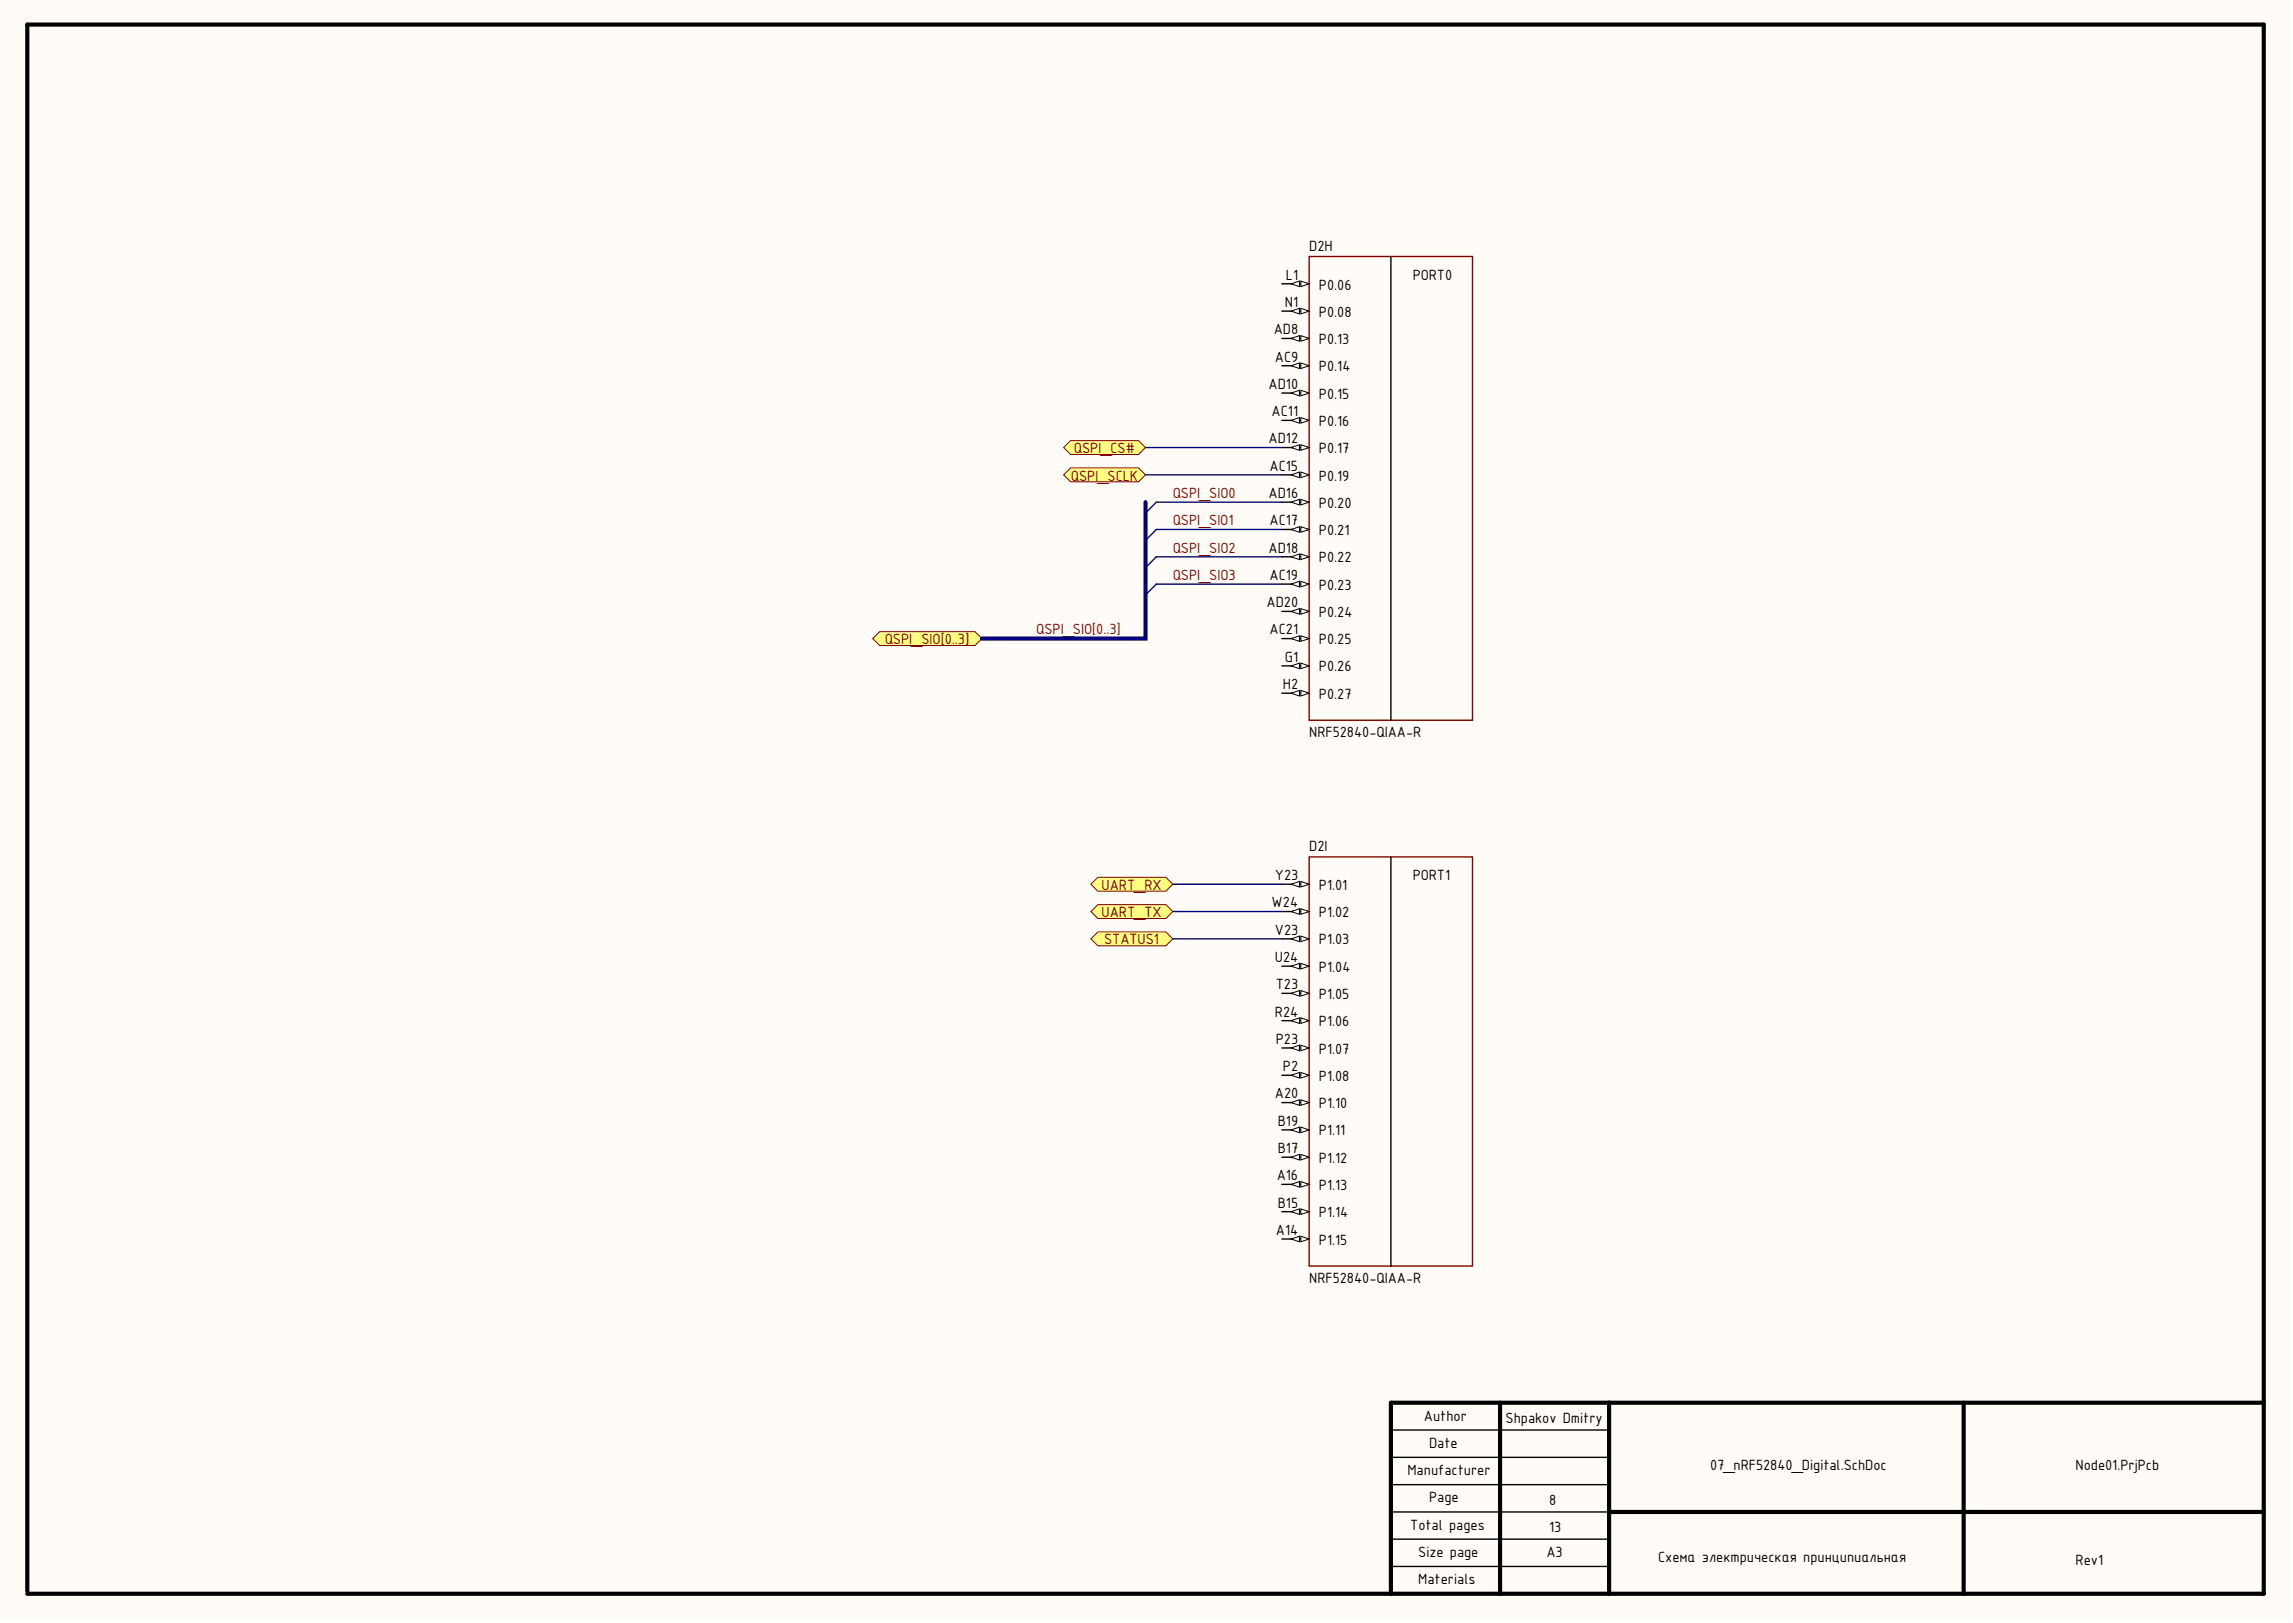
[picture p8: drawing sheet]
<svg xmlns="http://www.w3.org/2000/svg" width="420mm" height="297mm" viewBox="0 0 420 297" stroke-linecap="round" stroke-linejoin="round" font-family="sans-serif">
<defs><g id="words">
<g font-size="2.9">
<text x="239.7" y="46">D2H</text>
<text x="235.4" y="51.2">L1</text>
<text x="241.5" y="53">P0.06</text>
<text x="258.6" y="51.2">PORT0</text>
<text x="235.3" y="56.2">N1</text>
<text x="241.5" y="58">P0.08</text>
<text x="233.2" y="61.2">AD8</text>
<text x="241.5" y="63">P0.13</text>
<text x="232.3" y="71.2">AD10</text>
<text x="233.4" y="66.2">AC9</text>
<text x="241.5" y="68">P0.14</text>
<text x="232.8" y="76.2">AC11</text>
<text x="241.5" y="77.9">P0.16</text>
<text x="241.5" y="73">P0.15</text>
<text x="232.3" y="81.2">AD12</text>
<text x="241.5" y="82.9">P0.17</text>
<text x="232.4" y="86.2">AC15</text>
<text x="241.5" y="88">P0.19</text>
<text x="232.3" y="91.2">AD16</text>
<text x="241.5" y="93">P0.20</text>
<text x="232.3" y="101.2">AD18</text>
<text x="232.4" y="96.2">AC17</text>
<text x="241.5" y="97.9">P0.21</text>
<text x="232.4" y="106.1">AC19</text>
<text x="241.5" y="107.9">P0.23</text>
<text x="241.5" y="102.9">P0.22</text>
<text x="231.9" y="111.1">AD20</text>
<text x="241.5" y="112.9">P0.24</text>
<text x="232.4" y="116.1">AC21</text>
<text x="241.5" y="117.9">P0.25</text>
<text x="235.3" y="121.1">G1</text>
<text x="241.5" y="122.9">P0.26</text>
<text x="234.9" y="126.1">H2</text>
<text x="241.5" y="127.9">P0.27</text>
<text x="239.7" y="134.9">NRF52840-QIAA-R</text>
<text x="239.7" y="155.8">D2I</text>
<text x="233.4" y="161.1">Y23</text>
<text x="258.6" y="161.1">PORT1</text>
<text x="232.8" y="166.1">W24</text>
<text x="241.5" y="167.8">P1.02</text>
<text x="241.5" y="162.9">P1.01</text>
<text x="233.4" y="171.1">V23</text>
<text x="241.5" y="172.8">P1.03</text>
<text x="233.4" y="176.1">U24</text>
<text x="241.5" y="177.9">P1.04</text>
<text x="233.6" y="181.1">T23</text>
<text x="241.5" y="182.9">P1.05</text>
<text x="233.4" y="186.1">R24</text>
<text x="233.6" y="191.1">P23</text>
<text x="241.5" y="187.8">P1.06</text>
<text x="234.9" y="196">P2</text>
<text x="241.5" y="197.8">P1.08</text>
<text x="241.5" y="192.8">P1.07</text>
<text x="233.4" y="201">A20</text>
<text x="241.5" y="202.8">P1.10</text>
<text x="233.9" y="206">B19</text>
<text x="241.5" y="207.8">P1.11</text>
<text x="233.9" y="211">B17</text>
<text x="241.5" y="212.8">P1.12</text>
<text x="233.7" y="216">A16</text>
<text x="233.9" y="221">B15</text>
<text x="241.5" y="217.8">P1.13</text>
<text x="233.6" y="226">A14</text>
<text x="241.5" y="227.8">P1.15</text>
<text x="241.5" y="222.8">P1.14</text>
<text x="239.7" y="234.8">NRF52840-QIAA-R</text>
<text x="260.7" y="260">Author</text>
<text x="275.6" y="260.5">Shpakov Dmitry</text>
<text x="257.7" y="270">Manufacturer</text>
<text x="261.6" y="265">Date</text>
<text x="313.1" y="269">07_nRF52840_Digital.SchDoc</text>
<text x="380" y="269">Node01.PrjPcb</text>
<text x="261.6" y="275">Page</text>
<text x="283.6" y="275.5">8</text>
<text x="258.2" y="279.9">Total pages</text>
<text x="283.6" y="280.4">13</text>
<text x="259.7" y="284.9">Size page</text>
<text x="283.1" y="284.9">A3</text>
<text x="303.6" y="285.9">Схема электрическая принципиальная</text>
<text x="380" y="286.5">Rev1</text>
<text x="259.7" y="290">Materials</text>
</g>
<g font-size="2.9" fill="#800000">
<text x="196.6" y="82.9">QSPI_CS#</text>
<text x="196.1" y="88">QSPI_SCLK</text>
<text x="214.7" y="91.2">QSPI_SIO0</text>
<text x="214.7" y="96.2">QSPI_SIO1</text>
<text x="214.7" y="101.2">QSPI_SIO2</text>
<text x="214.7" y="106.1">QSPI_SIO3</text>
<text x="162" y="117.9">QSPI_SIO[0..3]</text>
<text x="189.7" y="116.1">QSPI_SIO[0..3]</text>
<text x="201.7" y="162.9">UART_RX</text>
<text x="201.7" y="167.8">UART_TX</text>
<text x="202.2" y="172.8">STATUS1</text>
</g>
</g></defs>
<path d="M0 0h419.4v296.6h-419.4z" fill="#fffcf8"/>
<path d="M274.6 256.7v35M294.6 256.7v35M359.5 256.7v35M414.5 256.7h-159.9v35M294.6 276.7h119.9M5 291.2v-286.7h409.5v287.2h-409.5" fill="none" stroke="#000" stroke-width=".76"/>
<path d="M234.7 121.9h5M254.6 276.7h40M254.6 271.7h40M254.6 266.7h40M254.6 261.7h40M254.6 286.7h40M254.6 281.7h40" fill="none" stroke="#000" stroke-width=".25"/>
<path d="M238.2 121.4l1.5 .5-1.5 .5z" fill="#fffcf8"/>
<path d="M238.2 121.4l1.5 .5-1.5 .5z" fill="none" stroke="#000" stroke-width=".18"/>
<path d="M236.4 121.9l1.5-.5v1z" fill="#fffcf8"/>
<path d="M236.4 121.9l1.5-.5v1z" fill="none" stroke="#000" stroke-width=".18"/>
<path d="M234.7 126.9h5" fill="none" stroke="#000" stroke-width=".25"/>
<path d="M238.2 126.4l1.5 .5-1.5 .5z" fill="#fffcf8"/>
<path d="M238.2 126.4l1.5 .5-1.5 .5z" fill="none" stroke="#000" stroke-width=".18"/>
<path d="M236.4 126.9l1.5-.5v1z" fill="#fffcf8"/>
<path d="M236.4 126.9l1.5-.5v1z" fill="none" stroke="#000" stroke-width=".18"/>
<path d="M234.7 51.9h5" fill="none" stroke="#000" stroke-width=".25"/>
<path d="M238.2 51.4l1.5 .5-1.5 .6z" fill="#fffcf8"/>
<path d="M238.2 51.4l1.5 .5-1.5 .6z" fill="none" stroke="#000" stroke-width=".18"/>
<path d="M236.4 51.9l1.5-.5v1.1z" fill="#fffcf8"/>
<path d="M236.4 51.9l1.5-.5v1.1z" fill="none" stroke="#000" stroke-width=".18"/>
<path d="M234.7 56.9h5" fill="none" stroke="#000" stroke-width=".25"/>
<path d="M238.2 56.4l1.5 .5-1.5 .6z" fill="#fffcf8"/>
<path d="M238.2 56.4l1.5 .5-1.5 .6z" fill="none" stroke="#000" stroke-width=".18"/>
<path d="M236.4 56.9l1.5-.5v1.1z" fill="#fffcf8"/>
<path d="M236.4 56.9l1.5-.5v1.1z" fill="none" stroke="#000" stroke-width=".18"/>
<path d="M234.7 66.9h5" fill="none" stroke="#000" stroke-width=".25"/>
<path d="M238.2 66.4l1.5 .5-1.5 .5z" fill="#fffcf8"/>
<path d="M238.2 66.4l1.5 .5-1.5 .5z" fill="none" stroke="#000" stroke-width=".18"/>
<path d="M236.4 66.9l1.5-.5v1z" fill="#fffcf8"/>
<path d="M236.4 66.9l1.5-.5v1z" fill="none" stroke="#000" stroke-width=".18"/>
<path d="M234.7 76.9h5" fill="none" stroke="#000" stroke-width=".25"/>
<path d="M238.2 76.4l1.5 .5-1.5 .5z" fill="#fffcf8"/>
<path d="M238.2 76.4l1.5 .5-1.5 .5z" fill="none" stroke="#000" stroke-width=".18"/>
<path d="M236.4 76.9l1.5-.5v1z" fill="#fffcf8"/>
<path d="M236.4 76.9l1.5-.5v1z" fill="none" stroke="#000" stroke-width=".18"/>
<path d="M234.7 86.9h5" fill="none" stroke="#000" stroke-width=".25"/>
<path d="M238.2 86.4l1.5 .5-1.5 .5z" fill="#fffcf8"/>
<path d="M238.2 86.4l1.5 .5-1.5 .5z" fill="none" stroke="#000" stroke-width=".18"/>
<path d="M236.4 86.9l1.5-.5v1z" fill="#fffcf8"/>
<path d="M236.4 86.9l1.5-.5v1z" fill="none" stroke="#000" stroke-width=".18"/>
<path d="M234.7 96.9h5" fill="none" stroke="#000" stroke-width=".25"/>
<path d="M238.2 96.4l1.5 .5-1.5 .5z" fill="#fffcf8"/>
<path d="M238.2 96.4l1.5 .5-1.5 .5z" fill="none" stroke="#000" stroke-width=".18"/>
<path d="M236.4 96.9l1.5-.5v1z" fill="#fffcf8"/>
<path d="M236.4 96.9l1.5-.5v1z" fill="none" stroke="#000" stroke-width=".18"/>
<path d="M234.7 106.9h5" fill="none" stroke="#000" stroke-width=".25"/>
<path d="M238.2 106.4l1.5 .5-1.5 .5z" fill="#fffcf8"/>
<path d="M238.2 106.4l1.5 .5-1.5 .5z" fill="none" stroke="#000" stroke-width=".18"/>
<path d="M236.4 106.9l1.5-.5v1z" fill="#fffcf8"/>
<path d="M236.4 106.9l1.5-.5v1z" fill="none" stroke="#000" stroke-width=".18"/>
<path d="M234.7 116.9h5" fill="none" stroke="#000" stroke-width=".25"/>
<path d="M238.2 116.4l1.5 .5-1.5 .5z" fill="#fffcf8"/>
<path d="M238.2 116.4l1.5 .5-1.5 .5z" fill="none" stroke="#000" stroke-width=".18"/>
<path d="M236.4 116.9l1.5-.5v1z" fill="#fffcf8"/>
<path d="M236.4 116.9l1.5-.5v1z" fill="none" stroke="#000" stroke-width=".18"/>
<path d="M234.7 61.9h5" fill="none" stroke="#000" stroke-width=".25"/>
<path d="M238.2 61.4l1.5 .5-1.5 .5z" fill="#fffcf8"/>
<path d="M238.2 61.4l1.5 .5-1.5 .5z" fill="none" stroke="#000" stroke-width=".18"/>
<path d="M236.4 61.9l1.5-.5v1z" fill="#fffcf8"/>
<path d="M236.4 61.9l1.5-.5v1z" fill="none" stroke="#000" stroke-width=".18"/>
<path d="M234.7 71.9h5" fill="none" stroke="#000" stroke-width=".25"/>
<path d="M238.2 71.4l1.5 .5-1.5 .5z" fill="#fffcf8"/>
<path d="M238.2 71.4l1.5 .5-1.5 .5z" fill="none" stroke="#000" stroke-width=".18"/>
<path d="M236.4 71.9l1.5-.5v1z" fill="#fffcf8"/>
<path d="M236.4 71.9l1.5-.5v1z" fill="none" stroke="#000" stroke-width=".18"/>
<path d="M234.7 81.9h5" fill="none" stroke="#000" stroke-width=".25"/>
<path d="M238.2 81.4l1.5 .5-1.5 .5z" fill="#fffcf8"/>
<path d="M238.2 81.4l1.5 .5-1.5 .5z" fill="none" stroke="#000" stroke-width=".18"/>
<path d="M236.4 81.9l1.5-.5v1z" fill="#fffcf8"/>
<path d="M236.4 81.9l1.5-.5v1z" fill="none" stroke="#000" stroke-width=".18"/>
<path d="M234.7 91.9h5" fill="none" stroke="#000" stroke-width=".25"/>
<path d="M238.2 91.4l1.5 .5-1.5 .5z" fill="#fffcf8"/>
<path d="M238.2 91.4l1.5 .5-1.5 .5z" fill="none" stroke="#000" stroke-width=".18"/>
<path d="M236.4 91.9l1.5-.5v1z" fill="#fffcf8"/>
<path d="M236.4 91.9l1.5-.5v1z" fill="none" stroke="#000" stroke-width=".18"/>
<path d="M234.7 101.9h5" fill="none" stroke="#000" stroke-width=".25"/>
<path d="M238.2 101.4l1.5 .5-1.5 .5z" fill="#fffcf8"/>
<path d="M238.2 101.4l1.5 .5-1.5 .5z" fill="none" stroke="#000" stroke-width=".18"/>
<path d="M236.4 101.9l1.5-.5v1z" fill="#fffcf8"/>
<path d="M236.4 101.9l1.5-.5v1z" fill="none" stroke="#000" stroke-width=".18"/>
<path d="M234.7 111.9h5" fill="none" stroke="#000" stroke-width=".25"/>
<path d="M238.2 111.4l1.5 .5-1.5 .5z" fill="#fffcf8"/>
<path d="M238.2 111.4l1.5 .5-1.5 .5z" fill="none" stroke="#000" stroke-width=".18"/>
<path d="M236.4 111.9l1.5-.5v1z" fill="#fffcf8"/>
<path d="M236.4 111.9l1.5-.5v1z" fill="none" stroke="#000" stroke-width=".18"/>
<path d="M239.7 46.9h29.9v84.9h-29.9z" fill="none" stroke="#800000" stroke-width=".25"/>
<path d="M254.6 46.9v85M234.7 226.8h5" fill="none" stroke="#000" stroke-width=".25"/>
<path d="M238.2 226.3l1.5 .5-1.5 .5z" fill="#fffcf8"/>
<path d="M238.2 226.3l1.5 .5-1.5 .5z" fill="none" stroke="#000" stroke-width=".18"/>
<path d="M236.4 226.8l1.5-.5v1z" fill="#fffcf8"/>
<path d="M236.4 226.8l1.5-.5v1z" fill="none" stroke="#000" stroke-width=".18"/>
<path d="M234.7 216.8h5" fill="none" stroke="#000" stroke-width=".25"/>
<path d="M238.2 216.3l1.5 .5-1.5 .5z" fill="#fffcf8"/>
<path d="M238.2 216.3l1.5 .5-1.5 .5z" fill="none" stroke="#000" stroke-width=".18"/>
<path d="M236.4 216.8l1.5-.5v1z" fill="#fffcf8"/>
<path d="M236.4 216.8l1.5-.5v1z" fill="none" stroke="#000" stroke-width=".18"/>
<path d="M234.7 201.8h5" fill="none" stroke="#000" stroke-width=".25"/>
<path d="M238.2 201.3l1.5 .5-1.5 .5z" fill="#fffcf8"/>
<path d="M238.2 201.3l1.5 .5-1.5 .5z" fill="none" stroke="#000" stroke-width=".18"/>
<path d="M236.4 201.8l1.5-.5v1z" fill="#fffcf8"/>
<path d="M236.4 201.8l1.5-.5v1z" fill="none" stroke="#000" stroke-width=".18"/>
<path d="M234.7 221.8h5" fill="none" stroke="#000" stroke-width=".25"/>
<path d="M238.2 221.3l1.5 .5-1.5 .5z" fill="#fffcf8"/>
<path d="M238.2 221.3l1.5 .5-1.5 .5z" fill="none" stroke="#000" stroke-width=".18"/>
<path d="M236.4 221.8l1.5-.5v1z" fill="#fffcf8"/>
<path d="M236.4 221.8l1.5-.5v1z" fill="none" stroke="#000" stroke-width=".18"/>
<path d="M234.7 206.8h5" fill="none" stroke="#000" stroke-width=".25"/>
<path d="M238.2 206.3l1.5 .5-1.5 .5z" fill="#fffcf8"/>
<path d="M238.2 206.3l1.5 .5-1.5 .5z" fill="none" stroke="#000" stroke-width=".18"/>
<path d="M236.4 206.8l1.5-.5v1z" fill="#fffcf8"/>
<path d="M236.4 206.8l1.5-.5v1z" fill="none" stroke="#000" stroke-width=".18"/>
<path d="M234.7 196.8h5" fill="none" stroke="#000" stroke-width=".25"/>
<path d="M238.2 196.3l1.5 .5-1.5 .5z" fill="#fffcf8"/>
<path d="M238.2 196.3l1.5 .5-1.5 .5z" fill="none" stroke="#000" stroke-width=".18"/>
<path d="M236.4 196.8l1.5-.5v1z" fill="#fffcf8"/>
<path d="M236.4 196.8l1.5-.5v1z" fill="none" stroke="#000" stroke-width=".18"/>
<path d="M234.7 191.8h5" fill="none" stroke="#000" stroke-width=".25"/>
<path d="M238.2 191.3l1.5 .5-1.5 .5z" fill="#fffcf8"/>
<path d="M238.2 191.3l1.5 .5-1.5 .5z" fill="none" stroke="#000" stroke-width=".18"/>
<path d="M236.4 191.8l1.5-.5v1z" fill="#fffcf8"/>
<path d="M236.4 191.8l1.5-.5v1z" fill="none" stroke="#000" stroke-width=".18"/>
<path d="M234.7 186.8h5" fill="none" stroke="#000" stroke-width=".25"/>
<path d="M238.2 186.3l1.5 .5-1.5 .5z" fill="#fffcf8"/>
<path d="M238.2 186.3l1.5 .5-1.5 .5z" fill="none" stroke="#000" stroke-width=".18"/>
<path d="M236.4 186.8l1.5-.5v1z" fill="#fffcf8"/>
<path d="M236.4 186.8l1.5-.5v1z" fill="none" stroke="#000" stroke-width=".18"/>
<path d="M234.7 181.8h5" fill="none" stroke="#000" stroke-width=".25"/>
<path d="M238.2 181.3l1.5 .5-1.5 .5z" fill="#fffcf8"/>
<path d="M238.2 181.3l1.5 .5-1.5 .5z" fill="none" stroke="#000" stroke-width=".18"/>
<path d="M236.4 181.8l1.5-.5v1z" fill="#fffcf8"/>
<path d="M236.4 181.8l1.5-.5v1z" fill="none" stroke="#000" stroke-width=".18"/>
<path d="M234.7 176.8h5" fill="none" stroke="#000" stroke-width=".25"/>
<path d="M238.2 176.3l1.5 .5-1.5 .5z" fill="#fffcf8"/>
<path d="M238.2 176.3l1.5 .5-1.5 .5z" fill="none" stroke="#000" stroke-width=".18"/>
<path d="M236.4 176.8l1.5-.5v1z" fill="#fffcf8"/>
<path d="M236.4 176.8l1.5-.5v1z" fill="none" stroke="#000" stroke-width=".18"/>
<path d="M234.7 171.8h5" fill="none" stroke="#000" stroke-width=".25"/>
<path d="M238.2 171.3l1.5 .5-1.5 .5z" fill="#fffcf8"/>
<path d="M238.2 171.3l1.5 .5-1.5 .5z" fill="none" stroke="#000" stroke-width=".18"/>
<path d="M236.4 171.8l1.5-.5v1z" fill="#fffcf8"/>
<path d="M236.4 171.8l1.5-.5v1z" fill="none" stroke="#000" stroke-width=".18"/>
<path d="M234.7 166.8h5" fill="none" stroke="#000" stroke-width=".25"/>
<path d="M238.2 166.3l1.5 .5-1.5 .5z" fill="#fffcf8"/>
<path d="M238.2 166.3l1.5 .5-1.5 .5z" fill="none" stroke="#000" stroke-width=".18"/>
<path d="M236.4 166.8l1.5-.5v1z" fill="#fffcf8"/>
<path d="M236.4 166.8l1.5-.5v1z" fill="none" stroke="#000" stroke-width=".18"/>
<path d="M234.7 161.8h5" fill="none" stroke="#000" stroke-width=".25"/>
<path d="M238.2 161.3l1.5 .5-1.5 .5z" fill="#fffcf8"/>
<path d="M238.2 161.3l1.5 .5-1.5 .5z" fill="none" stroke="#000" stroke-width=".18"/>
<path d="M236.4 161.8l1.5-.5v1z" fill="#fffcf8"/>
<path d="M236.4 161.8l1.5-.5v1z" fill="none" stroke="#000" stroke-width=".18"/>
<path d="M234.7 211.8h5" fill="none" stroke="#000" stroke-width=".25"/>
<path d="M238.2 211.3l1.5 .5-1.5 .5z" fill="#fffcf8"/>
<path d="M238.2 211.3l1.5 .5-1.5 .5z" fill="none" stroke="#000" stroke-width=".18"/>
<path d="M236.4 211.8l1.5-.5v1z" fill="#fffcf8"/>
<path d="M236.4 211.8l1.5-.5v1z" fill="none" stroke="#000" stroke-width=".18"/>
<path d="M239.7 156.8h29.9v74.9h-29.9z" fill="none" stroke="#800000" stroke-width=".25"/>
<path d="M254.6 156.8v75" fill="none" stroke="#000" stroke-width=".25"/>
<g fill="#ffff80" stroke="#800000" stroke-width=".18">
<path d="M201 160.6h12.5l1.2 1.2-1.2 1.3h-12.5l-1.3-1.3z" fill-rule="evenodd"/>
<path d="M201 165.6h12.5l1.2 1.2-1.2 1.3h-12.5l-1.3-1.3z" fill-rule="evenodd"/>
<path d="M201 170.6h12.5l1.2 1.2-1.2 1.3h-12.5l-1.3-1.3z" fill-rule="evenodd"/>
<path d="M196 80.6h12.5l1.2 1.3-1.2 1.3h-12.5l-1.3-1.3z" fill-rule="evenodd"/>
<path d="M196 85.6h12.5l1.2 1.3-1.2 1.3h-12.5l-1.3-1.3z" fill-rule="evenodd"/>
</g>
<path d="M211.7 91.9l-2 2M211.7 96.9l-2 2M211.7 101.9l-2 2M211.7 106.9l-2 2" fill="none" stroke="#000080" stroke-width=".25"/>
<path d="M161 115.6h17.5l1.3 1.3-1.3 1.2h-17.5l-1.2-1.2z" fill-rule="evenodd" fill="#ffff80" stroke="#800000" stroke-width=".18"/>
<path d="M209.7 81.9h25M209.7 86.9h25M211.7 91.9h23M211.7 96.9h23M211.7 101.9h23M211.7 106.9h23M214.7 161.8h20M214.7 166.8h20M214.7 171.8h20" fill="none" stroke="#000080" stroke-width=".25"/>
<path d="M209.7 91.9v25h-29.9" fill="none" stroke="#000080" stroke-width=".76"/>
<use href="#words"/>
</svg>
